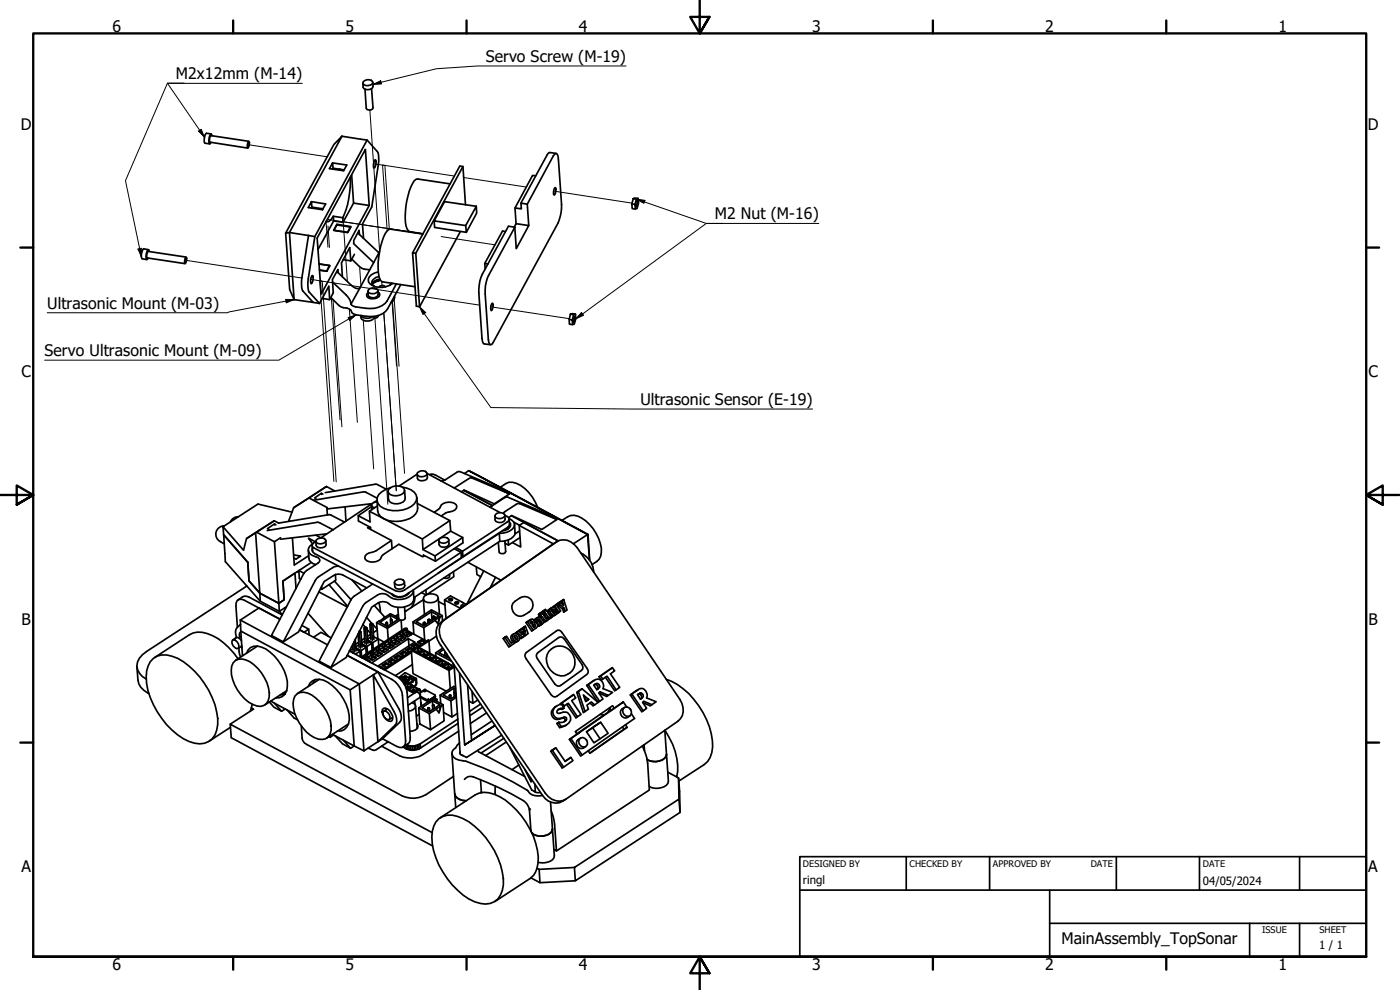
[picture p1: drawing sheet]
<svg xmlns="http://www.w3.org/2000/svg" width="420mm" height="297mm" viewBox="0 0 420 297" stroke-linecap="round" stroke-linejoin="round" font-family="sans-serif">
<defs><g id="words">
<g font-size="4.8">
<text x="33.7" y="9.6">6</text>
<text x="103.7" y="9.6">5</text>
<text x="173.7" y="9.6">4</text>
<text x="243.7" y="9.6">3</text>
<text x="313.7" y="9.6">2</text>
<text x="383.7" y="9.6">1</text>
<text x="52.8" y="23.7">M2x12mm (M-14)</text>
<text x="145.8" y="18.5">Servo Screw (M-19)</text>
<text x="6.2" y="38.9">D</text>
<text x="410.5" y="38.9">D</text>
<text x="214.5" y="65.8">M2 Nut (M-16)</text>
<text x="14.2" y="92.6">Ultrasonic Mount (M-03)</text>
<text x="13.4" y="106.8">Servo Ultrasonic Mount (M-09)</text>
<text x="6.4" y="113.1">C</text>
<text x="410.7" y="113.1">C</text>
<text x="192.2" y="121.5">Ultrasonic Sensor (E-19)</text>
<text x="6.4" y="187.4">B</text>
<text x="410.7" y="187.4">B</text>
<text x="6.4" y="261.7">A</text>
<text x="410.7" y="261.7">A</text>
<text x="318.6" y="283.4">MainAssembly_TopSonar</text>
<text x="33.7" y="290.9">6</text>
<text x="103.7" y="290.9">5</text>
<text x="173.7" y="290.9">4</text>
<text x="243.7" y="290.9">3</text>
<text x="313.7" y="290.9">2</text>
<text x="383.7" y="290.9">1</text>
</g>
<g font-size="3.4">
<text x="241" y="265.4">ringl</text>
<text x="361" y="265.5">04/05/2024</text>
<text x="395.9" y="284.6">1 / 1</text>
</g>
<g font-size="2.7">
<text x="241" y="260.1">DESIGNED BY</text>
<text x="273" y="260.1">CHECKED BY</text>
<text x="298" y="260.1">APPROVED BY</text>
<text x="327.3" y="260">DATE</text>
<text x="361" y="260">DATE</text>
<text x="378.8" y="280.1">ISSUE</text>
<text x="396" y="280.1">SHEET</text>
</g>
</g></defs>
<!-- layer: Tweak Trail (ISO) -->
<g fill="none" stroke="#000" stroke-width=".3">
<path d="M111 33l2.9 42.3M74.5 43.4l23.7 3.6M112.1 49.1l3.4 .5 1.3 19.2M136.3 52.8l-21.5-3.3 1.4 19.8M139.1 53.3l18.9 2.8M166.1 57.3l23.6 3.6M55.7 78.1l34.9 5.3M97.9 66.5l.5 7.7M98.2 65.8l28.7 4.4-23.9-3.7 1.3 18M98.4 67.8l.5 6.4M132.4 71l16.1 2.5M93.3 83.8l3.4 .6 4.2 60.2"/>
<path d="M99.4 89.5l2.6 36.5M99.9 90l2.7 38.1M104.8 92.7l2.5 34M107.9 80.4l.4 5.4M109 96.1l3.1 44.6M112.5 95.5l3.9 55.8M114.6 84.4l.1 1.8M115.2 93.9l3.7 53.3M117.7 90.6l1.3 19.2M117.8 90.5l3.6 51.5M118.3 89.7l1.5 20.2M144 91.6l-48.1-7.3 4.3 60.1"/>
<path d="M147.3 92.1l23.6 3.5"/>
</g>
<!-- layer: Visible (ISO) -->
<g fill="none" stroke="#000" stroke-width=".51">
<path d="M109 24.5a1.68 1.68 0 0 1 2.9 .4 1.8 1.8 0 0 1-3 0zM111.5 26.6l.5 5.8a1.14 1.14 0 0 1-1 .7 1.14 1.14 0 0 1-1.1-.6l-.4-5.8M111.9 24.7l.1 1.2a1.7 1.7 0 0 1-3 .2l-.1-1.2M63.4 40.2l-1.4-.2a2.87 2.87 0 0 0-.5 3l1.4 .2M63.6 40.8l-.3-.6-.6 1.4 .2 1.6 .4-.5M74.5 42.5l.4 .3a1.4 1.4 0 0 1-.6 1.6l-.1-1zM74.7 42.4l-11.4-1.7a1.8 1.8 0 0 0-.3 2l11.4 1.7M99.8 48.9l4.3 .6-1 1.7-4.2-.6 .9-1.7 .1 1.6-.1 .2M99.9 50.5l3.4 .5M101.9 50.7v.3M102.2 50.8l-.2 .2M102.6 40.9l7.6 1.1 3 3.5a5.7 5.7 0 0 1 .3 4l-1.9 12.6-2.8 5.1 .2 4.2"/>
<path d="M102.6 40.9l-15.7 28.9-1.2 .2 14.5-26.6zM105.1 53.2a26.3 26.3 0 0 1-2.2 12.1M105.5 52.4l.6 8.5-3.2 5.8M110.2 42l-15.7 29M112.6 47.9a2.26 2.26 0 0 1-.3 2.5 2.27 2.27 0 0 1 .3-2.5zM135.1 55.2l-10.2-1.4a8.2 8.2 0 0 0-2.5 5.1l-.6 3.2a14.8 14.8 0 0 0 .4 6.6l.7 .8 4 .7M138.9 50l-14.1 26M160.8 52.8l-1-.2-5.2 9.8M166.6 56.3h.2v.5a1.99 1.99 0 0 1-.5 1.7 2.17 2.17 0 0 1 .3-2.2zM166.9 46l-1.9-.2-.5 .3-8.2 14.8M190.1 59.6l.5-.2 .9 .1-.5 .2zM190.1 59.6l-.5 1.6 1 .1 .1 1.4"/>
<path d="M191 59.7l-.4 1.6M191.5 59.5l.1 1.4-.4 1.6-.5 .2-1-.1-.1-1.4M44.6 74.9l-1.5-.2-.6 1.1a1.86 1.86 0 0 0 .2 1.8l1.4 .3M44.8 75.4l-.3-.5-.4 .7a2.41 2.41 0 0 0 0 2.2l.4-.3M55.8 77.2l.2 .3a1.37 1.37 0 0 1-.5 1.5l-.1-.9zM55.8 77.1l-11.4-1.7-.4 1.2 .2 .8 11.4 1.7M85.7 70l1.2 16.9 1.4 3M92.6 70.7l1.9 .3-2 12.6v2.9l.3 1.1 3.1 3.4M92.6 70.7l-2 12.6-.1 2.1 .4 2 3.1 3.3M92.6 70.7l-5.7-.9 1.4 20.1M93.4 62.4l.2-.2-.1-1.7-1 1.8 4.3 .6M93.5 60.5l4.2 .7-.9 1.7"/>
<path d="M93.6 62.2l3.4 .5M95.8 79.2l3.2 .5-.9 1.7-2.2-.3M95.8 79.2l3.1 .5M96.8 62.6v.3M98.9 79.9v-.2l-.9 1.7M100 64.9l-1.1 1.4-.5 .2-.5-.1M100 64.9l2.9 .4v1.4l-2.8-.4zM100.1 66.3l-4.7 8.6M101.1 67.3l4.2 .7-.9 1.7-4.3-.6 1-1.8v.2M105.2 68.1l-4.1-.6-.9 1.6 4.1 .7 .9-1.7v.2M105.3 78.3l-.3-4-2.5 4.6 .2 4.1M105.5 77.7l3.1 2.8 2.3 .4"/>
<path d="M106.1 60.9l4.7 .7-14.4 26.7-1.2-16.9 14.5-26.6 1.1 16.8M106.1 73.1l6 5.7M106.4 76.3l-1.1 2-2.3-.4M107.4 69.9l6.3 6M107.9 70.4l-.1-1.3-1.6 3v.8M113.7 75.9l-5.6 10.4M113.9 75.6l-.2 .3M123.8 75.9l1 .1 1.1 16.1-.9-.2zM126.9 70.2l-9.7-1.4a2.89 2.89 0 0 0-2.1 2.3 22.5 22.5 0 0 0-1.1 12.6l.8 .9 9.7 1.4M138.2 69.5l-12.3 22.6M139.7 61.5l-.8-11.5-.9-.2-14.2 26.1M139.8 67.7l.2 2"/>
<path d="M142.9 61.9l-3.1 5.8-9.5-1.4 3.1-5.8 9.5 1.4 .2 2-3.1 5.8-9.6-1.5-.1-1.9M145.5 79l.1 1.7M151.7 69.5l-.9-.2-5.3 9.7 .9 .2M154.3 68.2l.6-1.1 3.8 .6-3.8 6.9-.4-6.4M154.5 68.2l-1.9-.3-7.9 14.4a11.3 11.3 0 0 0-1 5.6l1.1 14.4 .5 .9 1.9 .2M154.9 67.1l-.3-4.7 1.9 .3-.2-1.8 1.9 .4 .5 6.4M158.2 61.3l7.9-14.5 .8-.8 .5 .8 .2 .9 .9 13.6-.1 2.4-.6 2.3-19.8 36.7-.4 .6-.3 .1-.6-.7-.1-.9-1-13.6a10.7 10.7 0 0 1 1-5.5l7.9-14.5M191.1 60.2l.4 .4a1.4 1.4 0 0 1-.6 1.5l-.1-1zM88.3 89.9l5.7 .8M93.5 82.9l.2-.2a2.27 2.27 0 0 1-.2 2.4 1.91 1.91 0 0 1 0-2.2zM94 90.7l1.9 .3M95.9 81l2.1 .3"/>
<path d="M98.9 89.9l-.2-4-2.8 5.1M99.8 84.6l4 3.8a4.6 4.6 0 0 1 1.5 2.8M101.1 81.5l4.3 4.1a2.07 2.07 0 0 0 2.7 .7M101.5 81.8l-.1-.9-1.6 3 .2 4-1.1 2-2.2-.4M108.1 86.3l-2.8 4.9M110.6 87a2 2 0 0 1 2.7-.1l.1 .5a1.97 1.97 0 0 1-2.8 .4l-.2-.4zM111.1 89.2l.1 .4M112.5 94.9a2.44 2.44 0 0 1-4.2 .4v-.6a2.64 2.64 0 0 0 3.6 .3M113 89.1v.4M113.4 94.7l-.1 .5-1.1 .3M113.4 87.2l.1 1.2a1.67 1.67 0 0 1-1.5 1 1.67 1.67 0 0 1-1.5-.8l-.1-1.2M113.5 87.6l.5 .8a2.37 2.37 0 0 1-4 .4v-.5l.4-.5"/>
<path d="M113.5 81.6a3 3 0 0 0-2.9 2.8 4.8 4.8 0 0 0 6.4 1.2l.9-.6M113.7 83a2.35 2.35 0 0 0-2.1 1.9l.7 1M114 83.7a2.68 2.68 0 0 0-2.3 1.6l1.2-.8 .8-.2 .2-.4M114.1 83.9l-1.9 .6M115.6 86.1a1.18 1.18 0 0 0-1.9 .1M117.5 84.9l-.5 .7M118.4 88.9a1.78 1.78 0 0 1-1.1 2M118.9 85.2l-2.8 5.1a6.5 6.5 0 0 1-6.3 2.2l-3.1-.4-1.1-.5-.3-.4M120.3 85.4l-4 7.4a6.3 6.3 0 0 1-6.3 2.1l-3.1-.4a1.63 1.63 0 0 1-1.6-1.5l-1.2-.6-1.8-.3-3-2.8M147.7 91a1.85 1.85 0 0 1-.3 2.2 2.14 2.14 0 0 1 .3-2.2zM171.2 94.3l.6-.2 .9 .2zM171.2 94.3l-.4 1.6 1 .1v1.4"/>
<path d="M172.1 94.4l-.3 1.6M172.3 94.9l.3 .3a1.23 1.23 0 0 1-.6 1.6v-1zM172.7 94.3l.1 1.4-.5 1.6h-1.4l-.1-1.4M67.3 157.8a2.51 2.51 0 0 0-2.4 1.9 2.51 2.51 0 0 0 1.2 2.8l1.2 .7M71.5 155.1l-1.4 .4-.9 1.1M76.7 159.9l1.3 18.1M77 159.7l5.4 2.8 1.8-1.2M82.3 156.3l-8.3 5.3-.9 3.5-6.2-7.1 .2 2.5 7.3 8.2M82.3 156.3l-8.3 5.3M82.3 156.3l1.3 .7M82.4 157.2v.3M82.8 157.5l-.4-.3-2.1 1.4 .4 .3"/>
<path d="M87.6 153.7l-10.2-2.5-10.5 6.8M88.1 152.3l9.9-6.3-9.9 6.3-1.4 3.9 .3 .2M92.7 149.4l5.5 2.9v2.2M96.5 148v.3M96.9 148.3l-.4-.3-2.1 1.4 .4 .2M98 146l2.5 1.3M99.9 159l-3.9-2.1-.8-.2-15 2.5M103.4 156.7l-4.7-2.3-15.1 2.6M103.6 152.1l.2 4.3M107.5 154.7l.1 1.6 3.6 1.9 .1 .7M110.9 158l-.6 .4 7.2 3.8M111.5 152l-4 2.7 3.6 1.9-.2-3.2"/>
<path d="M111.6 152.9l-.1-1.3-.3-.2-14.9 10M111.7 151.1l-13.5 1.6M113.2 149.5l-4-1.9-15.1 2.5M113.2 150.6a1.29 1.29 0 0 0-1.7 1.2l.9 .5M116 146.8l-3.3-1.5-15.1 2.5M116.6 146.9a3.4 3.4 0 0 1 4.6-.4l.2 .6a2.47 2.47 0 0 1-3.4 1.6l-1.4-.7-.1-.6zM119.8 145.8l5.4-3.5 .1 1.2a1.61 1.61 0 0 0 2.5 .5l.5-.8-.2-1.2 22 11.8M120.8 146.2a5.2 5.2 0 0 1 4.1 2.3 2.81 2.81 0 0 1-1.5 3.4 8.9 8.9 0 0 1-9.3 0 2.54 2.54 0 0 1 .4-4.3l2.5-1.2M121.4 147.1l.2 2.4a2.47 2.47 0 0 1-3.4 1.6l-1.4-.7-.2-.6-.1-2.4M125.1 149.3l.2 3.1a3.9 3.9 0 0 1-3.5 3.6 8.2 8.2 0 0 1-7.6-1l-.6-.8-.3-.9-.1-3.2-1.1 .7M125.2 151.1l9.8 5.1-8.3 5.5-15.8-8.3 2.3-1.6M125.3 141.8a1.66 1.66 0 0 1 2.8 .4 1.8 1.8 0 0 1-2.9 .1z"/>
<path d="M128.9 142.4l1.1-.1 3.5 1.8M130.3 153.7a3.1 3.1 0 0 0 2.1-2.1 3.5 3.5 0 0 1 4.5-.2l.2 .5a2.03 2.03 0 0 1-2.2 1.7l-1.2 .4-1.2 .8M132.4 144.3l1.3-.4 3.9-2.4h.5l11.2 4.8 3.6 1.9-11.7-4.8-4.9 3M135 156.2l.3 3.2-8.4 5.5-.2-3.2M135.3 159.4l3.6 1.9-8.3 5.5-3.7-1.9M138.4 147.6l.9-.5 9 4.1 4.6-3M139.2 147.1l8.6 4.6M140.7 141.2l-1.3 .9M147.1 152.2l4.3-2.9 .9-.2 11.3 4.9 3.5 1.9-11.7-4.8-3.9 2.4-.4 .5M148.5 154.8l.1 1.2a1.72 1.72 0 0 0 3-.2l-.1-1.2 1.2 .7v1l-.5 .3-13.4 8.8M148.7 154.4a2 2 0 0 1 2.7 0l.1 .4a1.8 1.8 0 0 1-3 .1zM150.1 146.2a4.3 4.3 0 0 1 6.2-.5 13.4 13.4 0 0 1 5.1 6.5"/>
<path d="M152.5 158.1v.5M152.7 155.3l.8-.6 9.1 4.2 4.5-3M152.8 157.8l-.1 .6-.4 .5M152.8 155.6a1.88 1.88 0 0 1 1.1 3.1 5.5 5.5 0 0 1-4 1.3M152.8 155.8l.1 1.5-.1 .5-.5 .4-13.4 8.8M152.8 156.6l.4 .5a2.12 2.12 0 0 1-2.5 2.2M153.5 154.7l14 7.6M154.2 156.7l1.7 .9M154.4 157.3l.2 2.5a3.2 3.2 0 0 1-3.4 2.6h-1.2M155.8 157.7l10.3 5.5M156 159.3l-1.4 .9M157.2 156.8l-1.4 .9 .5 6.4-2.5-1.3"/>
<path d="M168.7 156.1a4.4 4.4 0 0 1 5.9-.7 12.7 12.7 0 0 1 5.9 10.3 4 4 0 0 1-2.8 3.7M74.1 175.8l-30.2 19.7a5 5 0 0 0-2.6 5.4l1.4 2 1.2 .9M74.4 168.7l-7.3-8.2 .5 8 10.5 11.9 5.7 3M74.4 168.7l.3 5.6 3.3 3.7M78 178l.1 2.4M82.4 162.5l1.3 18.5-5.7-3-3.3-3.7-.3-5.6M87.8 161.4l.5 8.1 4.3-2.8M88.1 166.5l2.1 .4-1.4 .9-.6-.4M88.8 176.6l-.3-4.7-3.6 2.5 .4 5.5-1.6 1.1 .1 2.4 2.2-1.4M88.8 176.4h.1M89.7 171.2l.2 2.4 .4 .2M89.7 171.5l-.5 .1"/>
<path d="M89.7 171.2l1.5 .8M92.5 165.1l.2 2.4a2.38 2.38 0 0 0 2 1.9M93.4 168.8l-8.5 5.6 .4 5.5-1.6 1.1-5.7-3M93.7 163.7l.1 1.6 .6 .8 24.3 12.7a3.4 3.4 0 0 0 2.8-.1l17-11.4-.1-1.6-2.1-1.1M93.7 164.6l.2 .9M93.8 163.2a1.81 1.81 0 0 0-1.3 1.8 1.81 1.81 0 0 0 1.4 1.7 2.21 2.21 0 0 1 2.1 1.4l-.6 .9-3.4 2.2-.9 1.1-9.6 18.4 3.5 1.9 10.1-19.1 4.8-3.2 1.7-.5M94.6 162.5l-2-1 1.2 1.7M94.8 160.6l1.5 .8M94.9 162a1.68 1.68 0 0 1 2.9 .4 1.8 1.8 0 0 1-3 0zM95.7 177.6l8.5 4.5M96.5 175.9l.1 .9M97.8 162.2l.1 1.2a1.7 1.7 0 0 1-3 .2l-.1-1.2-1 .8-.1 .5 .6 .8 24.3 12.7a2.99 2.99 0 0 0 2.8-.2l17-11.3"/>
<path d="M98 160.3l-13.8 1.5M98.7 175.4l5.6 6.5M100.4 174.4l4.9 5.5M100.7 172.4l.1 1.7-4.2 2.7-.4-.2M105.3 179.9l-9.5 18.5 3.5 1.9M105.6 174l3 3.3M110 176.4l-7.1-3.9a2.99 2.99 0 0 0-2.8 .2l-2.8 1.8-7.7 15.1-4.6 3M111.8 175.2l-5.5 3.7-1 1M117.7 164.6l-.2-2.4-5.2 3.3a2.92 2.92 0 0 0-2.8 1.9 2.1 2.1 0 0 0 2.4 1.2 2.59 2.59 0 0 0 2.7-1.8l5.1-3.5 7.2 3.8 .5-.4M117.9 178.4l.5 .5M118.5 174.4a1.66 1.66 0 0 1 2.8 .3 1.8 1.8 0 0 1-2.9 .1zM121.3 174.5l.2 1.3a1.72 1.72 0 0 1-3 .2l-.1-1.2"/>
<path d="M122.4 178.1l-.5 .6M122.8 177.8a3.6 3.6 0 0 1-5.5 .3M124 177a2.64 2.64 0 0 1-2.2 2.6 5.3 5.3 0 0 1-5.8-1.2 2.85 2.85 0 0 0-2.7 .1l-3.4 2.3-1 1-9.6 18.5 4.6-3 7.7-15.1a4.2 4.2 0 0 1 4.6-1.4 5.7 5.7 0 0 0 7.4 .2l.6-1.4-.1-2.4M124.6 179.1l-.6 2.2-.6 1M126.5 177.8l1.4 .7M127.1 179.7l.3 4.7M128.2 178.4a3.4 3.4 0 0 1 3.1 .4l.2 .6a2.61 2.61 0 0 1-4.3 .7l-.1-.6 .2-.5 .5-.5M130.6 166.8l.1 1.6M131.5 179.4l.4 4.9M131.8 161.8a2 2 0 0 1 2.8-.1l.1 .5a1.8 1.8 0 0 1-3 0zM134.7 162v1.2a1.67 1.67 0 0 1-1.4 1 1.67 1.67 0 0 1-1.5-.8l-.1-1.2M134.8 179.6l.5-.1 .5 .4-.5 .4-.7-.4z"/>
<path d="M134.9 172.3v.5a1.16 1.16 0 0 1-1.7 .6M136.1 171.5l.1 1.5-8.3 5.5-.1-1.5M136.8 164.3l2 1.1 .1 1.6-.4-.3M138.9 161.3v1.6l-8.2 5.5-3.6-1.9v.4M140.4 168.7l10 5.4M142.9 170.1l.2 2.3 1.2 .6M145.2 171.3l-5.1 9.9M148.7 173.2l-1.6 3.1M149.9 160l.1 2.4-25.8 16.9M149.9 160l-18.5 12M151.5 162.3l.3 3.2a1.18 1.18 0 0 1-1.8 .5l-.5-3.3M151.6 163l1 .6"/>
<path d="M156.1 161.3l-3.5 2.3-.1-1.6M156.1 179.4l-1.6 1.1a2.52 2.52 0 0 0-.5 3.2 2.52 2.52 0 0 0 3.2 .9l1.6-1M156.1 179.4a2.51 2.51 0 0 1 3.5 .8 2.51 2.51 0 0 1-.8 3.4M166.1 163.2l-33.6 23.3a4.5 4.5 0 0 0-.6 6.5l30.9 45.6a4.7 4.7 0 0 0 7 1.2M167.1 162.5l-1 .7M169.2 179.9l-.5 .3 .5-.3 1 3.2-.6 .3M172.1 163.2h.1M174.3 165.9a6.7 6.7 0 0 1 3.9 5.8M176.5 160.3l-35.8-19.1 35.6 19.2-4.2 2.7M176.9 168l-.4-7.7 .5 7.8M46 197.5a5.7 5.7 0 0 1 5.6-.6 21.1 21.1 0 0 1 11.1 10.3 17.7 17.7 0 0 1 2.3 11.9 5.2 5.2 0 0 1-6.6 3.9 19.3 19.3 0 0 1-11.2-9.5 18.6 18.6 0 0 1-3.2-12.2l1.1-2.7zM46.4 197.3l10.5-6.9a6.7 6.7 0 0 1 6.9 .3 20.1 20.1 0 0 1 7.6 7"/>
<path d="M69.7 192.1l.4-.2a1.83 1.83 0 0 1 1.3 2.6 1.84 1.84 0 0 1-1.7-2.4zM69.8 192l1.1-.7a1.49 1.49 0 0 1 1.6 1M70.7 198.2a4.6 4.6 0 0 1 5.5 1.2 12.6 12.6 0 0 1 4.6 9.8 3 3 0 0 1-4.9 2.2 12.4 12.4 0 0 1-6.5-10.3l.1-1.2 .5-1zM71.4 180l1.4-.9 1.3-.2 10.6 5.6M71.7 194.4l.5 2.8M72.1 186l.7 10.8M72.1 186l35.7 19.2-2.7 1.8-32.8-17.7M72.1 186l5.6-3.6 6.3 3.4-10.6-5.7a1.6 1.6 0 0 0-1.9-.1 1.6 1.6 0 0 0-.7 1.8l.4 6.4M72.2 187.3a2.86 2.86 0 0 0-1.2 4M72.3 189.5l-.5 1 .1 .7M72.4 194l.2 .4M72.4 190.9l-.7 .5"/>
<path d="M72.6 193.8l-1.1 .7M74 196a3.1 3.1 0 0 1 4.5-1.8 13.5 13.5 0 0 1 7.7 11.8 3.2 3.2 0 0 1-3.5 3.4M77.3 193.9l-6.6 4.2M83.9 183.4l.8 1.1M85.5 182.4l.2 .2M90.6 187.6l2 1.2M92.5 184l6.1 6.9M92.8 190.5l-.2-1.7-1.4 .9-1.3-.7 8.4 4.5M94.1 191.2l2.2-1.5 3.1 1.7M104.2 196.6l13.5 7.3a6.7 6.7 0 0 1 3.1 4.7l.9 13.7a1.64 1.64 0 0 1-.7 1.8 1.64 1.64 0 0 1-1.9-.1l-4.3-2.3M104.8 195.3l14.3 7.6a6.7 6.7 0 0 1 3.1 4.8l.9 13.6-.2 1.4-1.9 1.4M104.9 195.2l1 .6"/>
<path d="M105.8 195.8l.2 .1M105.9 193.9l-.4 .2M105.9 193.4l.1 2M105.9 194.6l-.9 .6M106.2 192.6l.2 3M106.6 191.8l.3 3.5M106.8 194.4l1.6 .8 1.5-1 .1 1.9-.1-1.9-1.3-.7 1.3 .7 .2-.2 .2 1.9M106.9 194.7l1.2 .7 .3-.2 .1 1.9M106.9 194.7l1.2 .7 .1 1.7-.1-1.7-1.4 .9M107.4 190.2l.4 4M107.6 192.7l-.9 .6M107.7 193.5l-.9 .5"/>
<path d="M107.8 189.4h.1M107.9 189.5v.4l-.2-.1M108.6 193.2l1.5 .8 1.5-1 .1 1.9M108.6 194.2l-.3-4.6-.4-.3 .4 .3-.4 .3 .3 4.6M108.7 197.4l.7-.3 .3 .8M108.9 187.3l.7 .9M109.3 196.9v.1M109.4 191.5l-.9 .6M109.4 197.1l-.6 .4M109.5 192.3l-.9 .6M109.5 196.9l.1 .8M109.5 197.8l1.6 .8"/>
<path d="M109.5 193.1l-.3-4.6 .5-.4 .4 .3-.4 .3 .3 4.6M109.5 188.2h.2M109.7 188.1l.4 .3 .3 4.6M109.7 188.2l-.5 .3 .5 .2v-.4M110 185.2l1.7 2M110 196.4l.3 .8 1.5 .8M110 196.5l.3 .7M110.1 196.5l1-.7 .5 1.6-.4 .3 .8-.5 .7 .3M110.1 188.8l1 1.2M110.4 197.3l-.3-.8 .4 .8M110.4 198.2l.5 .4M111.1 195.7v.2"/>
<path d="M111.2 190.4l-.9 .5M111.2 195.9l-1 .6M111.3 197.7l.3 .2M111.3 191.1l-.9 .7M111.3 195.7l.1 .8M111.3 191.9l-.3-4.6 .4-.3 .5 .2-.5 .4 .4 4.5M111.3 187.1h.2M111.4 187l-.4 .3 .4 .3v-.5M111.4 196.6l-1 .6M111.4 187l.5 .2 .3 4.7M111.4 196.6l1.4 .7M111.6 197.4h.1"/>
<path d="M111.8 195.3l.4 .8M111.8 195.2l.2 .8M111.9 195.3l.9-.6 .5 1.6-.4 .2 .9-.6 .7 .4M111.9 187.3l1.3 1.5M112 194.7l-.1-1.9-.3 .2-1.2-.6 1.2 .6 .2 1.9M112 196l1.6 .9M112.1 195.9l-.1 .1M112.1 191.1l1.4 .7 .2 1.9M112.3 181.7l3.2 3.5M112.8 194.5l.1 .2M113 196.6l.3 .2M113 194.5l.2 .8-1 .7"/>
<path d="M113 194.7l-1 .7M113 186.8l3.3 1.7M113.2 195.4l1.4 .8M113.2 189l-1.1 .8M113.3 196.2l.1 .1M113.5 191.8l-1.6 1-1.5-.8M113.6 194.2l.4 .8M113.6 194.1l.2 .7M113.7 194.2l.9-.7 .5 1.6-.4 .3 .9-.6 .7 .3M113.7 180.8l.5 2.9M113.8 194.8l1.5 .9M113.8 194.8h.1"/>
<path d="M114 186.7l3.2-2.1 2.2 1.3-3.1 2zM114.6 193.4l.1 .1M114.7 195.4l.4 .2M114.7 193.4l.2 .8M114.7 193.6l-1 .6M114.9 194.3l1.5 .8M114.9 194.2l-.9 .7M115.1 185.5l-2.1 1.3 .4 4.8 1.9 1M115.1 195.1h.1M115.3 199.9l.3 .2M115.3 193l.3 .8-.1-.8 .3 .9M115.3 192.9l.3 .8"/>
<path d="M115.6 193.7l1.5 .8M115.6 193.7h.1M115.8 186.9v.9M115.8 193.7l.9-.6 1.5 .8M115.9 198.9l-1.2 .7M116 199.3v-.3l1 .6M116 186.7l-.2 .3 .2 .1 .3-.1-.2-.3M116.1 186.7h.1M116.3 188.5l.2 3.3M116.3 186.9v1M116.4 192.3l.5 1.6-.4 .3 .8-.5 .7 .3M116.4 192.3l-1 .7"/>
<path d="M116.4 192.3l.1 .1M116.5 194.2l.4 .3M116.5 199.9h.1M116.5 192.2l.2 .8M116.5 192.4l-1 .6M116.8 199.7l-.8-.5-.8 .6M117 198.7l.4 .2M117.1 191.8l.2 .8M117.2 199.5l-1.3-.6-1.2 .7 1.3 .7-1.1-.6M117.2 184.6l.1 1.3M117.2 186l.1 1.3M117.3 185.9l-.1 .2 .2 .1 .3-.2-.2-.1"/>
<path d="M117.5 185.9h.1M117.4 192.6l-.2-.8 .3 .9M117.4 192.5l1.5 .9M117.7 197.7v.2l-1.2 .6M117.7 199.1l-1.2 .8M117.7 186v1M117.7 198.2v-.3l1 .5M118.2 191.2l.5 1.6-.5 .3 .9-.6 .7 .3M118.2 191.1v.1M118.2 191.2l-1 .6M118.3 193.1l.4 .2M118.3 191.1l.3 .7-1.1 .7"/>
<path d="M118.3 191.2l-1 .7M118.4 197.3l1.1 .6M118.5 191.9l1.5 .8M118.6 198.6l-.8-.5-.8 .6M118.7 192.7v.1M118.7 197.5l.4 .3M118.9 198.4l-1.2-.7-1.2 .8 1.2 .6-1.1-.5M118.9 190.7l1-.7 .6 1.6-.5 .3 .9-.6 .6 .3M119.1 191.4l1.5 .9M119.1 191.4l-.2-.7 .2 .7M119.1 191.3v.1M119.2 191.4l-.3-.7 .4 .8"/>
<path d="M119.3 198.2l-1 .5M119.4 196.5v.2l-1.1 .6M119.4 198v.1M119.5 197l-.1-.3 1.1 .6M119.6 184.3l-1 .6M119.6 184.8l-.5 .4M119.6 185.4l-2.4-1.3-2.1 1.4M120 189.9v.1M120 197.6h.1M120 190.1l-.9 .6M120.1 191.9l.4 .2M120.1 186l-3.8 2.5"/>
<path d="M120.1 189.9l.2 .8-1 .7M120.3 190.8l1.4 .8M120.3 197.4l-.5-.5-1.1 .6M120.4 186.1l.2 3.1M120.4 191.6h.1M120.6 197.2l-1.2-.7-1.1 .8 1.2 .7M120.6 189.4l.3 .9M120.6 189.5l.3 .8M120.7 189.5l.1 .1M120.8 189.6l1-.6-.1-.2-1 .7 .3 .8M120.8 189.6l.3 .8M120.9 190.3l1.5 .8"/>
<path d="M121 190.2l1-.6 1.4 .8M121.1 197l-1 .6M121.2 195.4l-1 .8-.2-.1M121.2 196.8v.2M121.3 195.8l-.1-.3 1.1 .6M121.4 182.1l.2 3.4a1.13 1.13 0 0 1-2 .1l-.2-3.4M121.5 183.1l.4 .2M121.7 188.8v.1M121.8 189l.4 1.5-.4 .2 .9-.5 .6 .3M121.9 190.7l.3 .3M121.9 188.8l.1 .7M122.1 188.6l-13.5 8.7"/>
<path d="M122.1 188.6h-.7l-13.1 8.6M122.1 196.3l-.8-.5-.8 .6 .4 .2M122.1 188.6l.3 .7M122.2 190.4h.1M122.3 195.2l.4 .2M122.4 196l-1.2-.6-1.2 .7 1.3 .7-1.1-.6M122.6 191.6l1.9 1-11.1 7.3M122.7 193.8l-.1-2.2-11.1 7.3M122.9 195.8l-1 .7M123 194.7v-.3l.9 .5M123 194.2l-1 .9-.2-.1M123 195.7l-.1 .1"/>
<path d="M123.4 195.1l1.8-1.1 9.3 5M123.4 195.1l.6 7 9.9 5.3M123.4 195.1l11.3 6.1M123.5 195.3l-8.3 5.6M123.5 195.8l-8.1 5.2M123.6 193.8l1.1 .6zM123.8 194.9l-.7-.3-.9 .6M123.8 199.4l-5.2 3.3M124.1 195.2l1.3-.8 1.4 .7-1.3 .8zM124.1 194l.4 .3M124.1 194.7l-1.1-.5-1.2 .8 1.3 .6-1.1-.5M124.2 190.3l-.2-3.7 3.2 1.7 .2 3.7"/>
<path d="M124.8 193.5v-.3l1.1 .6M124.8 193v.2l-1.1 .7M124.9 186.5l4.6-2.9 2.3 1.2-4.6 3zM125.4 194.4l.1 .7M125.5 195.1l-.7 .5-.7-.4M125.5 195.1l.7 .4M125.5 195.1v.8M125.7 193.9l-.8-.4-.9 .5M125.9 196.2l1.4-.9 1.4 .7-1.4 .9zM125.9 196.2l.7 .3 .7-.4v.8l.7-.4M126 193.7l-1.2-.7-1.2 .8M126.4 193.5l-.9 .6 3.1-2.1 .1 .2-3 2.1"/>
<path d="M126.5 193.3v.2M126.6 192.4v-.4l1 .6M126.6 191.9l-1.3 .7M126.6 196.5l.7 .4M126.8 195.1l-1.3 .8-.7-.3M127.1 180l-5.6 3.6M127.3 195.3v.8l.7 .4M127.3 186.8h.1M127.3 186.9h.4l-.4-.2-.3 .3 .3-.2v.4l.4-.3v.5M127.4 187.6l-.1-.4-.3-.2 .1 .7M127.4 192.8l-.5-.5-1 .6 .3 .2M127.7 197.2l1.3-.9 1.4 .7-1.3 .9z"/>
<path d="M127.7 197.2l.7 .3 .7-.4 .1 .8-.8-.4M127.8 192.5l-1.2-.6-1.3 .7 1.3 .7-1.1-.6M128 192.3l-5.6-3-.4 .2 1.6 .8-1.2 .8-1.5-.8-.6 .4 1.6 .7-1.3 .9-1.5-.9-.5 .4 1.5 .8-1.2 .8-1.6-.8-.5 .4 1.5 .8-1.2 .7-1.5-.8-.6 .5 1.5 .7-1.2 .9-1.5-.9-.6 .4 1.5 .8-1.2 .8-1.4-.8-.7 .4 1.6 .8-1.2 .7-1.5-.8-.6 .4 1.5 .8-.3 .2M128.2 192.3l-1 .7M128.3 192.2v.1M128.7 185.9l.4 .1-.4-.1-.3 .1 .3-.1v.3l.4-.2v.5M128.7 196l-.7 .5M128.7 192.2l.3 3.4M128.8 186.7l-.1-.5-.3-.2 .1 .9M128.9 195.6l-.1 .3M129 196.3l.1 .8 .7 .3M129.5 183.6l.2 2.6"/>
<path d="M129.5 198.1l1.4-.9 1.4 .8-1.4 .9zM129.5 198.1l.7 .4 .7-.5v.8M130 185h.2M130.1 185l.4 .1-.4-.2-.3 .3 .2-.2 .1 .3 .4-.2v.5M130.1 184.9v.1M130.2 185.8l-.1-.5-.3-.1 .1 .8M130.2 198.5l.7 .4M130.4 197l-1.3 .9M130.7 195.9l4.8 2.5M130.9 197.2v.8l.7 .4M131 190.9l-2.3 1.5M131.3 199.1l1.4-.9 1.3 .7-1.3 .9z"/>
<path d="M131.3 199.1l.7 .3 .7-.4 .1 .8M131.6 198.4l-.7 .5M131.6 180.5l1.9 1M132 185.2l-.6 1.9M132 185.2l-1.4 .9M132.2 193.5l.1 .2M132.3 198l-.7 .4M132.7 186.7l.7-.8 33.6-23.3a4.5 4.5 0 0 1 6.2 1.7l30.9 45.6a4.7 4.7 0 0 1-.6 6.5l-33.6 23.4a4.6 4.6 0 0 1-6.3-1.8l-30.8-45.5a5.3 5.3 0 0 1-.1-5.8zM132.7 198.2v.8l.7 .4M132.7 184.7l-3.2-1.7-5.5 3.6M132.8 186.3l-.1-1.6-.7 .5-.6 2-.8-1.1-3.4 2.2M132.8 194.5l-2.1 1.4 .1 1.1"/>
<path d="M133.2 194.9l-1.5 .9 3.2 1.7M133.4 180l1.8-1.2 3.7 2M133.4 199.4l-.7 .4-.7-.4M133.5 195.8v1M133.6 195.6l-.1 .2 .3 .1M134 196.2l.1 .9-.1-.9M134 198.9l-.6 .5M134.5 198.9l1.8 1-.3-.9M134.5 199.2l.1 .7 .7 .4M135 180.2l.3-.3 .2 .3M135.9 199.9l-1.3 .9M136.1 199.4l.2 .3"/>
<path d="M136.3 199.5l1.8 26.8M136.7 180.6h.8l.2 .2-.2 .3-.8 .1-.2-.3zM137.4 181.2l-.4-.3-.2 .3M138.2 182.5l-4.8-2.5 .5 5.6M138.9 180.8l1 .5M139.1 181.9l-.5 .1v.2M139.4 181.7a.67 .67 0 0 0-1.1 .1l.4 .4M151.5 191.2l.5-.3 1.4 2.1 .8-.7 .4 .5-1.4 1zM151.5 191.2l-.5 .4M152 190.9l-1 .7 1.7 2.5 .5-.3M153.9 190.4a1.2 1.2 0 0 1 1.8 .2 1.2 1.2 0 0 1-.4 1.8 1.38 1.38 0 0 1-1.4-2zM154.2 190.2l-.5 .3a1.12 1.12 0 0 0 .3 2"/>
<path d="M154.2 192.3l-.8 .6M154.3 190.9l.6 .9M154.3 190.9l.5-.3 .4 .4 .2 .6-.1 .2h-.4M155.1 189.7l1.8 1.5-.5 .4-.5-.5M155.5 192.3l-1 .4M155.6 189.3l-.9 .7M156.2 188.9l.5 1.5-1.1-1.1-.9 .7M156.6 188.6l-.9 .6M156.8 188.8l-.1-.2 1-.7 .8 2.2-.6 .4M157.2 188.3l.5 1.4-1.1-1.1-.9 .6 .1 .3M157.3 190.6l.2 .2 .4-.3-1.1-1 .6 1.4-.5 .3M157.7 187.9l-1 .7"/>
<path d="M158 195.8l8.9-6.5a1.07 1.07 0 0 1 1.8 .5l7.5 10.8a1.23 1.23 0 0 1-.2 1.8l-8.9 6.5a1.2 1.2 0 0 1-1.7-.5l-7.5-10.8a1.29 1.29 0 0 1 .1-1.8zM158.3 186.5l1.1-.7a.76 .76 0 0 1 1 .6l-.1 .4a.87 .87 0 0 1 1 .6 .87 .87 0 0 1-.5 1.1l-.8 .5zM158.3 186.5l-.4 .3M159.1 186.6l.4-.2a.39 .39 0 0 1 .3 .4 .39 .39 0 0 1-.3 .4zM159.2 185.9l-1.3 .9 1.7 2.5 .4-.3M159.2 186.7l.2 .3M159.5 186.4l-.4 .3M159.8 187.6l.5-.3a.48 .48 0 0 1 .4 .5 .48 .48 0 0 1-.5 .5zM160.2 188.1v.1M160.3 187.3l-.5 .3 .3 .2 .1 .3M160.3 186.3l.2 .3 .5-.3M160.7 185.9l.3-.4a.87 .87 0 0 1 1.4 0l.9 1.2-.5 .4"/>
<path d="M161.2 186l.3 .2M161.3 185.3l-1 .8 .4-.2 .3 .4M161.4 195.8l6.2-4.5a1.2 1.2 0 0 1 1.8 .5l5.2 7.5a1.27 1.27 0 0 1-.1 1.9l-6.2 4.5a1.24 1.24 0 0 1-1.8-.5l-5.2-7.5a1.29 1.29 0 0 1 .1-1.9zM161.5 186.2l-.6 .7M162 185.9l-.4-.2-.6 .6M162 185.9l-.5 .3M162 185.9a.85 .85 0 0 0-.7 1 .85 .85 0 0 0 1.1 .6l.3-.6 .1 .2-.2 .1M162 186.9h.1M162.1 184l-.5 .3 .3 .6-.1 .2M162.1 186.4l.1-.2 .3 .4-.3 .4-.3-.3zM162.1 184.1l.3 .5-.5 .3M162.2 184.7l.3 .5-.3 .1"/>
<path d="M162.3 187.5l-.4 .3h-.5M162.4 184.6l-.7 .4M162.5 186.6l-.4 .3-.2-.2M162.5 185.2l.2-.2 .9 1.2 .3 .1 .8-.5M162.6 183.7l-1 .6M162.9 184.2h.1M162.9 184.2l.5-.3 .2 .4-.4 .3 .4 .7 .3 .4 .4-.3M163.3 183.2l-.5 .3 .3 .6-.2 .1M163.3 183.2l.4-.3 .4 .5 .5-.3 .2 .4-.4 .3 .8 1 .3-.2 .4 .4-.2 .2-.9 .2-.9-1.2-.2 .1zM163.4 183.9l-.5 .4-.3-.6-.5 .3M163.4 184.5l.7 1M163.4 183.9l-.5 .3"/>
<path d="M163.6 183.8l-.5 .3M163.6 184.3h.1M163.7 182.9l-.9 .6M164.3 186.2l-.9 .4-.3-.1M164.4 185.4l-.4 .3 .4-.3 .3 .4M164.6 183.7l.7 1M164.6 183.1l-.5 .3M164.7 195.4a4.3 4.3 0 0 1 7.4 1.4 4.1 4.1 0 0 1-1.5 5.4 4.1 4.1 0 0 1-5.4-1.2 4.7 4.7 0 0 1-.5-5.6zM165.5 182.4a1.24 1.24 0 0 0 0 2 1.24 1.24 0 0 0 1.9-.6l-.3-.6-.7 .8M165.5 182.4l-.9 .7M165.5 182.4l.2-.2a1.09 1.09 0 0 1 1.2 .8l-1 .8 .5 .2 .5-.4M165.5 185.3l-.8 .5"/>
<path d="M165.5 184.6l-.3 .2 .3-.2M166.2 183l-.5-.2-.1 .6M166.2 183l-.5 .2-.2-.1M166.2 183l-.6 .4 .1-.2M166.5 181.8l1.3 1.9-.5 .2M166.8 183.1l.1 .3M166.8 184.4l-1 .5M166.9 181.4l-.9 .6M166.9 183.6l-.5 .3M167 183.3l-.1 .3M167.1 183.2l-.5 .4M167.1 181.3l.9-.7-.6 .5-.3 .6-.2-.3-.9 .6 .1 .2"/>
<path d="M167.4 181.1l-.5 .4M167.9 181.6l-.5 .4 .9 1.3-.5 .4M168.2 180.5l.5-.3 .5 1.5-1.2-1.1M168.7 180.2l-.5 .3 .2 .5M169.4 182.5l.2 .9-.4 .3-.3-.9-1.3-1 .3-.2-.4-.6 1.9 1.5-.5 .3M41.1 200l.3 4.1a5 5 0 0 0 3.3 4M69.2 218.2l-6.4 4.2M75.4 212.4l.7 .4-7 4.5M75.4 212.4l-.3 1M75.7 211.3l-.3 1.1M80.8 210.6l1.4 1.6 2.3 1.2M81.2 210.4l7.3 3.9"/>
<path d="M82.4 211l2.1 2.4 1.1-.7M85 207.9l.5 .3M85.4 208.4l-1.3 .1M85.4 208.1l-.6 .4M85.5 208.3l-.2 .1M86 207.2l-6.5 4.3M86.1 213l2.2 2.4 1 .5M88.5 208.8a3.1 3.1 0 0 1 3.8-.9 12.4 12.4 0 0 1 7.1 11.2 3.1 3.1 0 0 1-5 2.2 12.8 12.8 0 0 1-6.5-10.2zM90.4 217.9l.3 3.6 .7 1.4 29.3 15.9a7.6 7.6 0 0 0 7.1-.4l8.3-5.4M92.5 206a3.6 3.6 0 0 1 5.9-1.3 14.2 14.2 0 0 1 6.4 11.2 3.3 3.3 0 0 1-3.5 3.4M94.6 203.9l-.7 1.1M95.8 203.8l-6.5 4.3"/>
<path d="M104.6 217.2l-6.6 4.3M105.1 207l1.2 16.8M112 202.5l6.3 11.1a3.8 3.8 0 0 1 .3 4l-5.2 5zM113.9 200.2l.3-.2 1.2 .6M114.2 200.3v-.2l1.1 .7M114.2 200l-.2 .3M114.3 200.4l.6 .3M115.1 213.5a1.29 1.29 0 0 1 1.7 .9l.2 1.2-.2 .3a1.84 1.84 0 0 1-1.7-2.4zM115.1 212.5a2.76 2.76 0 0 1 2.6 3.7 1.7 1.7 0 0 1-2.4-1 1.92 1.92 0 0 1-.2-2.7zM115.8 200.5l-.7 .3M115.9 200.3v.2M116 212.8l-.8 .5"/>
<path d="M117.6 215.4l-.8 .5M119.6 203.3l2.1-1.4 3.2 1.7M120.1 203.7l4 2.2M120.2 203.1l.6 .1-.4 .2zM120.2 203.1l.6 .1M120.5 203.9a1.46 1.46 0 0 1 2.4-.3l-.3 .7-.9 .3M120.5 203.7v.2M120.6 204.2l1.2 .6-.5 .4 .5-.4M120.6 203.8l.2 .1zM120.6 203.5l1.7 .9-1.7-.9-.1 .4M120.9 203.7l1.5 .7M121 203.3l1.7 1"/>
<path d="M121 203.4v.2M121.1 203.2l-.4 .4M121.1 203.2a1.2 1.2 0 0 1 1.7 .6l-.1 .3M121.1 203.2l1.6 1 .1-.4M121.5 205.5l.7-.4 1.4 .7-1.3 .9-.4-.2 .4 .2 .6-.5M121.5 202.6l.4 .4h-.6zM121.5 203.2l.2 .1zM121.8 206.2l.5-.3v.8M121.9 202.9l-.4-.2-.2 .3M122 206.8l2.3 1.2M122.1 204.8h.1M122.2 205.1l.1 .8 .6 .3"/>
<path d="M122.2 204.4l-.6 .1M122.3 209.3l2.5-1.7a1.22 1.22 0 0 1 1.2 1.7l-3.6 2.3M122.3 204.4v.1M122.4 204.8l.2 .2M122.4 204.9l.2 .1zM122.7 206.9l1.4-.9 1.3 .8-1.3 .9zM122.7 206.9l.7 .3 .7-.3v.7M122.7 203.5l.2 .3M122.7 203.1h.7l-.3 .4zM122.7 203.2h.7M123.4 203.9l.4-.2 .2 .4-.3-.3zM123.4 207.2l.7 .4"/>
<path d="M123.5 205.5l.2 .1M123.6 210.8l1.1 .7a1.42 1.42 0 0 1-1.3 1.7l-.8 .1M123.6 205.8l-.7 .4M123.7 204.5l-.9 .7M123.7 203.7h.3M123.7 203.8l-.3 .1M123.8 203.6l.3-.2-.2 .2 .3-.1-.2 .3h.2l.3-.2-.3 .3zM123.8 204.5l-.9 .7M123.8 203.8l.2 .3M124 205.8l2 1.1M124 203.4v.1M124.1 203.7l.1 .2"/>
<path d="M124.1 206v.9l.7 .3M124.2 203.8h.1M124.2 203.5v.1M124.5 203.6v.1M124.5 210.3v1.1M124.5 207.9l1.5-1 .4 5M124.7 203.7l.3 1.6-.7 .7M124.7 211.8l.5 6.8M124.8 203.8l-1 .6 .1 .2M124.9 204.8l-.1-1.1-2.1 1.5M124.9 204.9l.2-.1-.1-1.2h-.2l-2.1 1.5M124.9 204.8l.1 .2"/>
<path d="M125 205.3l-.9 .6M125.1 217.1l.3 .5a1.56 1.56 0 0 1-1.6 1.7l-.8 .1M125.2 218.4l.1 .1M125.4 206.8l-1.3 .9M125.7 212.4l3.1 1.7 .4 4.8-3.2-1.7zM125.8 214.3l-.8 .6M126.1 207.8l1.3-.9 3.1 1.6 .1 .3M126.2 209l2.4 1.3v.2M126.2 209l2.4 1.3 .2-.1M126.2 209.3l2.3 1.3M126.3 210.8l.1 .6M126.3 210.7l.1 .1"/>
<path d="M126.6 207.4l-.2 .2M126.6 212.3l3.2-2 2.2 1.1-3.2 2.1zM127.3 207.2l.5 .1-.4 .2-.2-.1zM127.8 207.4h-.5M128.4 212.5l.1 .8M128.6 212.3l-.2 .3h.4l-.1-.3M128.6 212.4h.1M128.8 210l.2-.1 .2 .2M128.8 214.1l2.1-1.3 .9 1.1 .5-2 .7-.5 .3 4.9-4.1 2.6M128.9 210.2l-.1-.2 .2 .2M128.9 212.5l.1 1M129.3 209.7l.3 .1"/>
<path d="M129.3 209.9l-.2 .1M129.4 209.9l-.1-.2v.3M129.7 209.5l.3-.2 .6 .9M129.7 209.5l-.2 .2M129.8 210.3l.1 1.2M129.8 211.6l.1 1.3M129.9 209.8l-.2-.3 .3 .4M130 211.5h.1M130 211.4l-.1 .1M130 211.4l.2 .2-.2 .2-.2-.1 .1-.2M130.2 209.2l.2-.2 .7 .9M130.2 209.2l-.2 .2"/>
<path d="M130.2 211.6l.2 1M130.4 209.4l-.3 .2M130.4 209.1l.2-.3-2 1.4-.1-.5M130.7 209l-.1 .3M131.1 209.9h-.4l-.5-.7 .7 .9M131.1 209.9l-.2 .1M132.3 211.1l-.2-2.5 3.2 1.7 .3 4.8-2.4-1.3M132.3 211.8l-.6 2.1M132.3 211.9l-1.4 .9M133 211.4l-3.3-1.7-4 2.7M133.2 200.1l1.3-.9 1.4 .7-1.3 .9zM133.2 200.1l.7 .3 .7-.5v.9"/>
<path d="M133.9 200.4l.7 .4M134.8 208.7l.1 .8M135 208.5l-.1 .3h.2h.2l-.2-.3M135.1 208.6h.1M135.3 208.7l.1 1M136.2 206.5l.6 .2M136.2 207.8l.1 1.3M136.3 207.7l-.1-1.2-3.2 2 2.3 1.2 1.6-1M136.3 200.1l-1.6 1.1 .4 5.4M136.4 207.6l-.1 .3h.2l.2-.1-.2-.2M136.4 207.7h.1M136.7 206.2l-.5-.3-4.1 2.7"/>
<path d="M136.7 207.8l.1 1M137 209.2l-1.7 1.1M137.3 214l-1.7 1.1M137.4 215.8l-11.3 7.4M137.5 217l-11.3 7.5M137.7 219.4l-10.8 7a7.4 7.4 0 0 1-7 .3l-5.3-2.8M137.9 202l1.5 21.5M140.3 205.5l1.2 16.7M141.7 207.5l.2 3.5-1.2-.6M143.4 210l-1.5 1M144.2 211.3l-3.3 2.2M144.8 212.2l-3.8 2.5"/>
<path d="M146 213.9l-4.8 3.2M147.6 216.3l-6.2 4.2M167 211.9a2.06 2.06 0 0 0-1.3 2.9 2.06 2.06 0 0 0 3.1 .7h.6l.1 .8M167.6 216.8l.8 1.2M167.6 216.8l-.5 .3M167.7 216.7l-.6 .4 .9 1.2M167.7 216.7l-.1 .1M168.4 218l-.4 .3M168.7 210.9l3.4-2.5 .7 1-1.2 .8 2.8 4.2-1.1 .7-2.7-4.1-1.3 .8zM168.7 210.9l-.6 .3M169.2 212.5l-.4 .3-1.4 .2M169.2 212.5a1.43 1.43 0 0 0-2.1 1.2 .64 .64 0 0 0 1 .3 2.05 2.05 0 0 1 3 .8 2.05 2.05 0 0 1-1.4 2.9l-1.3 .3"/>
<path d="M169.2 212.5l-.7-1.2a2.37 2.37 0 0 0-2.3 3.4 2.37 2.37 0 0 0 3.3 .4l.5 .3-.2 .9a2.39 2.39 0 0 1-2.1 .4M169.3 211.8l-.3 .2M169.5 216.3l-.2 .3M170 216l-.5 .3M170.1 217.5l-2.1 .8M170.1 211.3l2.7 4.1 .5-.3M172.1 208.4l-4 2.8 .2 .2M173.5 207.4l1.2-.7 4.8 4-1.1 .8-.9-.9-1.4 1 .5 1.2-1 .7zM173.5 207.4l-.4 .4M174.7 206.7l-1.6 1.1 2 6 .5-.3M175.1 208.5l1.6 1.4-.9 .6zM175.5 209.5l.6 .7"/>
<path d="M176 219.6l1.9-1.2 2.2 3.3-1.9 1.2zM176.1 205.7l2.1-1.5a1.88 1.88 0 0 1 2.4 .1 1.88 1.88 0 0 1 .4 2.3l2.8 1.2-1.2 .8M176.1 205.7l3.3 4.9M176.5 205.4l3.5 5-.5 .3M176.7 209.9l-.9 .5M177 210.9l1 .9 .4-.3M177.9 218.4l2.4-1.7-4.3 2.9M178.2 205.6l.9-.5a.83 .83 0 0 1 .8 .5 .83 .83 0 0 1-.1 .8l-.7 .5zM178.4 204.1l-2.3 1.6M178.6 205.3a.9 .9 0 0 1 .8 .7 .9 .9 0 0 1-.3 .9M178.6 205.3l-.2 .1M179.1 205.1l-.5 .2"/>
<path d="M179.8 207.9l2.3 1.1 .5-.4-2.5-1-.4 .3 1.3 1.8-1 .7M180.1 214.4l1.1 .2M180.3 202.8l.6 1-.4 .3-.7-1 4-2.8 .7 1-1.3 .9 2.8 4-1.1 .8M180.3 216.7l2.2 3.3-2.4 1.7M181.2 214.6l5.9-4-15.8 11M181.2 214.6l-8.1 5.6M181.7 203.2l2.8 4 .4-.2-2.7-4.1-1.3 .9M182.9 212.4l.6 .8M183.1 212.6l-.7 1.1M183.8 200.3l-4 2.8M184.3 212.5l-.5-.7-11.1 7.7 .5 .8 .7-.5-3 2.1 3.3 4.9 16.2-11.2-.9-1.4M186.8 218.1l.5 .7"/>
<path d="M187.1 212.6a1.42 1.42 0 0 1 2.1 .2 1.42 1.42 0 0 1-.6 2.1 1.61 1.61 0 0 1-1.5-2.3zM187.1 210.6l1 1.5M187.4 212.3a1.59 1.59 0 0 0-.9 2.4 1.59 1.59 0 0 0 2.5 .1M187.7 217.5l.5 .7-11.2 7.8-.5-.7M188.2 218.2l-11.2 7.8M189.6 208.2l1.7-1.1a1.73 1.73 0 0 1 2-.3 1.73 1.73 0 0 1 .9 1.8l-.1 .8 2.8 1.2-1.3 .8-2.4-1-.4 .3 1.3 1.8-1.1 .8zM189.6 208.2l-.4 .3M191.3 208.4l.9-.5a.96 .96 0 0 1 .8 .9 .96 .96 0 0 1-.8 1zM191.5 206.9l-2.3 1.6 3.4 5 .4-.2M191.8 208.2a.85 .85 0 0 1 .7 .6 .85 .85 0 0 1-.3 .9M192.2 207.9l-.7 .4M192.9 210.8l2.2 1 .5-.4"/>
<path d="M199.5 219.1l1.1 15.3a3.3 3.3 0 0 1-4.1 2.1l-1.7-.5M199.6 219.1a20.5 20.5 0 0 1 3.8 12.3l-.3 1.7M200 203.8a21.6 21.6 0 0 1 12.1 12.2 14.4 14.4 0 0 1 1 11.3l-.8 1.2-1 .9-7.6 5M98.7 221l.4 .2M99.8 220.3l6.5 3.5M100.1 220.5l-1 .7-.3-.2M100.6 220.8l2.2 2.4 2.4 1.3 1.1-.7M103.1 222.1l2.1 2.4M106.3 223.8l2.9 1.5M114.8 221.7l5.2-5a3.4 3.4 0 0 0-.3-4.1l-6.3-11-5.6 3.6 1.4 20.1M114.8 221.7l-5.6 3.6M116.5 222.6l-4.1 2.6-1.9-.7"/>
<path d="M121.9 223.6v1.1l-.9-.6M122 223.4l.2 .2 .2 1.2-.5-.1M122.2 223.6l.5 .1 .1 1.3-.4-.2M122.7 223.7l.5 .1 .1 1.3-.5-.1M123.2 223.8h.5l.1 1.3h-.5M123.7 223.8h.6v1.3h-.5M124.3 223.8l.5-.1v1.3l-.5 .1M124.8 223.7l.4-.1 .1 1.2-.5 .2M125.2 223.6l.5-.2 .1 1.3-.5 .1M125.7 223.4l.4-.2 .1 1.3-.4 .2M135.6 226.1l.9 12.1M136.5 238.2a3 3 0 0 0 3.4 2.1"/>
<path d="M136.5 238.2l.3 4.1M137.9 222.9l-1.9 2.1a1.78 1.78 0 0 0 .8 2.7l2.2 .6a74.6 74.6 0 0 1 19.6 9.2 3.6 3.6 0 0 0 4.2 1.2M138.1 225.7l-.1 .4 1 .6M139.4 233.9l1.1-.9h1a74.3 74.3 0 0 1 16.3 7.8l.6 .9 .5 1.4M139.4 223.5l9.2-5.8zM143.4 225.1l.2 .4 13.9 7.5M144.2 233.9l.3 3.9M148.7 235.9v2.5M150.6 220.6l-10.6 6.7-1.4-.7M151.2 221.5l-6.8 4.4M152 222.6l-6.2 4.1M152.9 224.1l6.7 12.9 1.1 .6-.2-2.3"/>
<path d="M155.7 229.5l-2 1.4M157.5 230.9l1.9 3.7-.1-1M160.3 237.4l.5 .3 1.4 .1M165.7 225.1l1.1-.7 2.8 4.1 1.7-1.2 .7 .9-2.8 2zM165.7 225.1l-.4 .3M166.8 224.4l-1.5 1 3.4 5 .5-.2M170.9 221.9l.4-.3 3.4 5M171.3 227.3l-1.8 1.2M173.9 221.8a1.42 1.42 0 0 1 2.1 .3 1.42 1.42 0 0 1-.6 2 1.61 1.61 0 0 1-1.5-2.3zM174.2 221.5a1.57 1.57 0 0 0-1 2.3 1.57 1.57 0 0 0 2.6 .2M192.8 223.8l1.3 3.6 .8 9.6-27.9 18.3M193.3 223.4l.1 1.8"/>
<path d="M200 226.4a3.4 3.4 0 0 1-4.2 2.1l-1.6-.6M200.4 231.7l2.7 1.4M203.1 233.1l.5 .3 .5 10.4M203.6 233.4l.2 6.4M129.7 249.8l-60.6-32.5 .3 4 60.4 32.5M131.8 245.6a5.7 5.7 0 0 1 5.6-.6 22.3 22.3 0 0 1 12 12.4 13.2 13.2 0 0 1 .8 11.2 5.1 5.1 0 0 1-6.1 2.5 18.7 18.7 0 0 1-11.2-9.5 18.6 18.6 0 0 1-3.2-12.1l1.1-2.9zM132.1 245.3l10.5-6.8a6.9 6.9 0 0 1 7.4 .6 24.3 24.3 0 0 1 11.5 18l-.3 3.4M158.9 242.7l.4 6.5M159.3 249.2l.1 .2M159.3 249.2v.2M165.2 240.7l1.2 16.1a3.2 3.2 0 0 1-4 2.1l-.9-.2M165.4 243.3l.5 1.4 .5 2.6 .6 8-.8-.4"/>
<path d="M165.8 248.7a3.3 3.3 0 0 1-4.1 2.2l-1.7-.6-.4-.5M159.3 263.4l-10.8 7.1M161.2 260.5l-1.1 2.1-.8 .8M161.2 260.5l.6 .3 .3 4-2.8-1.4M172.4 260.3l31.4-20.5 .3 4-31.4 20.5zM172.4 260.3l-10.6 .5M172.7 264.3l-10.6 .5"/>
</g>
<g fill="#000">
<circle cx="147.1" cy="152.2" r=".25"/>
<circle cx="122.4" cy="178.1" r=".25"/>
<circle cx="110.3" cy="197.2" r=".25"/>
<circle cx="112.1" cy="196.1" r=".25"/>
<circle cx="116.9" cy="193.9" r=".25"/>
<circle cx="117.3" cy="192.6" r=".25"/>
<circle cx="118.3" cy="198.7" r=".25"/>
<circle cx="119.1" cy="191.4" r=".25"/>
<circle cx="120.9" cy="190.2" r=".25"/>
<circle cx="127.3" cy="186.7" r=".25"/>
<circle cx="128.7" cy="185.9" r=".25"/>
<circle cx="160.3" cy="186.8" r=".25"/>
<circle cx="164.1" cy="183.4" r=".25"/>
<circle cx="167.3" cy="183.9" r=".25"/>
<circle cx="120.5" cy="203.9" r=".25"/>
<circle cx="123.8" cy="204.5" r=".25"/>
<circle cx="126.4" cy="207.6" r=".25"/>
<circle cx="127.4" cy="206.9" r=".25"/>
<circle cx="129.9" cy="209.7" r=".25"/>
<circle cx="130.7" cy="210.2" r=".25"/>
<circle cx="158.9" cy="242.7" r=".25"/>
</g>
<!-- layer: Border (ISO) -->
<g fill="none" stroke="#000" stroke-width=".7">
<path d="M70 6.1v3.9M140 6.1v3.9M210 0v10l-2.9-4.9h5.8l-2.9 4.9 2.9-4.9M280 6.1v3.9M350 6.1v3.9M6.1 74.3h3.9M410 74.3h3.9M0 148.5h10l-5-2.8v5.7l5-2.9-5 2.9M420 148.5h-10l5-2.8v5.7l-5-2.9 5 2.9M6.1 222.8h3.9M410 222.8h3.9M10 287.1v-277.1h400v277.1h-400h400"/>
<path d="M70 287.1v3.8M140 287.1v3.8M212.9 292l-2.9-4.9 2.9 4.9h-5.8l2.9-4.9v9.9M280 287.1v3.8M350 287.1v3.8"/>
</g>
<!-- layer: Title (ISO) -->
<path d="M240 257h170v30.1h-170zM272 257v10.1M297 257v10.1M335 257v10.1M360 257v10.1M390 257v10.1M240 267.1h170M315 277h95M315 267.1v20M375 277v10.1M390 277v10.1" fill="none" stroke="#000" stroke-width=".51"/>
<!-- layer: Symbol (ISO) -->
<g fill="none" stroke="#000" stroke-width=".3">
<path d="M187.9 19.8h-44.6l-12.3 .8-19 4.7M55.2 24.9h-5l11.1 16.2M59.6 39.4l.8-.6 .9 2.3zM90.7 25h-40.5l-12.5 29.2 4.7 22.8M112 25.3l2.2-1.1 .3 1zM191 59.7l2.5 .4-.3 .9zM191 59.7l21 7.3h33.7M41.4 74.7l1-.2v2.5zM217 67h-5l-39.2 28.7M85.7 89.8l2.6 .1-2.4 1zM88.3 89.9l-19.5 3.7-.5 .2h-54.1M104.5 95.3l2.4-.8-1.9 1.6z"/>
<path d="M106.9 94.5l-23.2 13.6h-70.3M125.9 92.1l1.9 1.7-.9 .5zM125.9 92.1l21.4 30.2 42.4 .4h54.1M174.5 93.8l.6 .8-2.3 1.1z"/>
</g>
<path d="M59.6 39.4l.8-.6 .9 2.3zM112 25.3l2.2-1.1 .3 1zM41.4 74.7l1-.2v2.5zM191 59.7l2.5 .4-.3 .9zM85.7 89.8l2.6 .1-2.4 1zM104.5 95.3l2.4-.8-1.9 1.6zM125.9 92.1l1.9 1.7-.9 .5zM174.5 93.8l.6 .8-2.3 1.1z" fill="#000"/>
<use href="#words"/>
</svg>
